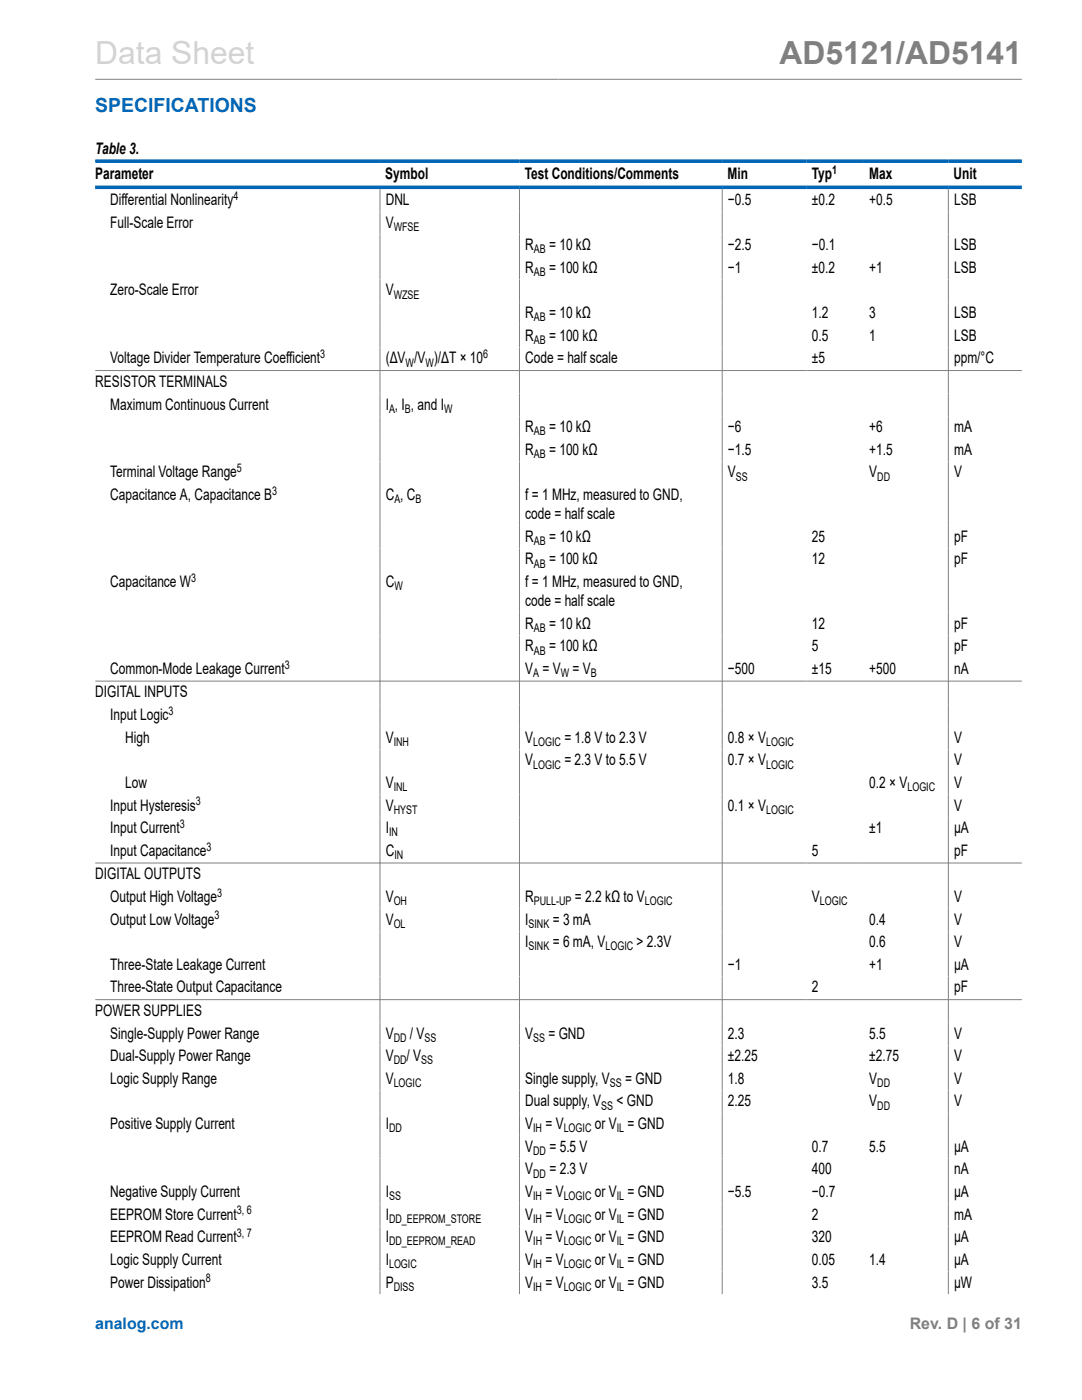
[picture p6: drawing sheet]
<svg xmlns="http://www.w3.org/2000/svg" width="216mm" height="279mm" viewBox="0 0 216 279" stroke-linecap="round" stroke-linejoin="round" font-family="sans-serif">
<defs><g id="words">
<text font-size="6.3" fill="#d3d3d3" x="19" y="12.7">Data Sheet</text>
<text font-size="6.3" fill="#808080" x="155.5" y="12.7">AD5121/AD5141</text>
<text font-size="3.9" fill="#0067b8" x="19" y="22.3">SPECIFICATIONS</text>
<g font-size="3.2">
<text x="19" y="30.8">Table 3.</text>
<text x="19" y="35.7">Parameter</text>
<text x="76.9" y="35.7">Symbol</text>
<text x="104.7" y="35.7">Test Conditions/Comments</text>
<text x="145.2" y="35.7">Min</text>
<text x="162" y="35.7">Typ</text>
<text x="173.5" y="35.7">Max</text>
<text x="190.3" y="35.7">Unit</text>
<text x="22" y="40.9">Differential Nonlinearity</text>
<text x="77" y="40.9">DNL</text>
<text x="145.3" y="40.9">−0.5</text>
<text x="162" y="40.9">±0.2</text>
<text x="173.5" y="40.9">+0.5</text>
<text x="190.4" y="40.9">LSB</text>
<text x="22" y="45.4">Full-Scale Error</text>
<text x="77" y="45.4">V</text>
<text x="104.8" y="49.9">R</text>
<text x="109.6" y="49.9">= 10 kΩ</text>
<text x="145.3" y="49.9">−2.5</text>
<text x="162" y="49.9">−0.1</text>
<text x="190.4" y="49.9">LSB</text>
<text x="22" y="59">Zero-Scale Error</text>
<text x="77" y="59">V</text>
<text x="104.8" y="54.5">R</text>
<text x="109.6" y="54.5">= 100 kΩ</text>
<text x="145.3" y="54.5">−1</text>
<text x="162" y="54.5">±0.2</text>
<text x="173.4" y="54.5">+1</text>
<text x="190.4" y="54.5">LSB</text>
<text x="104.8" y="63.5">R</text>
<text x="109.6" y="63.5">= 10 kΩ</text>
<text x="162" y="63.5">1.2</text>
<text x="173.4" y="63.5">3</text>
<text x="190.4" y="63.5">LSB</text>
<text x="104.8" y="68">R</text>
<text x="109.6" y="68">= 100 kΩ</text>
<text x="162" y="68">0.5</text>
<text x="173.4" y="68">1</text>
<text x="190.4" y="68">LSB</text>
<text x="19" y="77.2">RESISTOR TERMINALS</text>
<text x="22" y="72.5">Voltage Divider Temperature Coefficient</text>
<text x="77" y="72.5">(ΔV /V )/ΔT × 10</text>
<text x="104.8" y="72.5">Code = half scale</text>
<text x="162" y="72.5">±5</text>
<text x="190.4" y="72.5">ppm/°C</text>
<text x="22" y="81.7">Maximum Continuous Current</text>
<text x="77" y="81.7">I , I , and I</text>
<text x="104.8" y="86.2">R</text>
<text x="109.6" y="86.2">= 10 kΩ</text>
<text x="145.3" y="86.2">−6</text>
<text x="173.5" y="86.2">+6</text>
<text x="190.4" y="86.2">mA</text>
<text x="22" y="95.3">Terminal Voltage Range</text>
<text x="104.8" y="90.8">R</text>
<text x="109.6" y="90.8">= 100 kΩ</text>
<text x="145.3" y="90.8">−1.5</text>
<text x="145.3" y="95.3">V</text>
<text x="173.4" y="90.8">+1.5</text>
<text x="173.4" y="95.3">V</text>
<text x="190.4" y="90.8">mA</text>
<text x="190.4" y="95.3">V</text>
<text x="22" y="99.8">Capacitance A, Capacitance B</text>
<text x="77" y="99.8">C , C</text>
<text x="104.8" y="99.8">f = 1 MHz, measured to GND,</text>
<text x="104.8" y="103.6">code = half scale</text>
<text x="104.8" y="108.1">R</text>
<text x="104.8" y="112.6">R</text>
<text x="109.6" y="108.1">= 10 kΩ</text>
<text x="109.6" y="112.6">= 100 kΩ</text>
<text x="162" y="108.1">25</text>
<text x="162" y="112.6">12</text>
<text x="190.4" y="108.1">pF</text>
<text x="190.4" y="112.6">pF</text>
<text x="22" y="117.1">Capacitance W</text>
<text x="77" y="117.1">C</text>
<text x="104.8" y="117.1">f = 1 MHz, measured to GND,</text>
<text x="104.8" y="121">code = half scale</text>
<text x="104.8" y="125.5">R</text>
<text x="109.6" y="125.5">= 10 kΩ</text>
<text x="162" y="125.5">12</text>
<text x="190.4" y="125.5">pF</text>
<text x="104.8" y="130">R</text>
<text x="109.6" y="130">= 100 kΩ</text>
<text x="162" y="130">5</text>
<text x="190.4" y="130">pF</text>
<text x="22" y="134.5">Common-Mode Leakage Current</text>
<text x="104.8" y="134.5">V = V</text>
<text x="114.2" y="134.5">= V</text>
<text x="145.3" y="134.5">−500</text>
<text x="162" y="134.5">±15</text>
<text x="173.4" y="134.5">+500</text>
<text x="190.4" y="134.5">nA</text>
<text x="19" y="139.2">DIGITAL INPUTS</text>
<text x="22" y="143.7">Input Logic</text>
<text x="25" y="148.2">High</text>
<text x="77" y="148.2">V</text>
<text x="104.8" y="148.2">V</text>
<text x="112.6" y="148.2">= 1.8 V to 2.3 V</text>
<text x="145.3" y="148.2">0.8 × V</text>
<text x="190.4" y="148.2">V</text>
<text x="104.8" y="152.7">V</text>
<text x="112.6" y="152.7">= 2.3 V to 5.5 V</text>
<text x="145.3" y="152.7">0.7 × V</text>
<text x="190.4" y="152.7">V</text>
<text x="22" y="161.8">Input Hysteresis</text>
<text x="25" y="157.3">Low</text>
<text x="77" y="157.3">V</text>
<text x="77" y="161.8">V</text>
<text x="145.3" y="161.8">0.1 × V</text>
<text x="173.5" y="157.3">0.2 × V</text>
<text x="190.4" y="157.3">V</text>
<text x="190.4" y="161.8">V</text>
<text x="22" y="166.3">Input Current</text>
<text x="77" y="166.3">I</text>
<text x="173.4" y="166.3">±1</text>
<text x="190.4" y="166.3">µA</text>
<text x="22" y="170.8">Input Capacitance</text>
<text x="77" y="170.8">C</text>
<text x="162" y="170.8">5</text>
<text x="190.4" y="170.8">pF</text>
<text x="19" y="175.5">DIGITAL OUTPUTS</text>
<text x="22" y="180">Output High Voltage</text>
<text x="22" y="184.5">Output Low Voltage</text>
<text x="77" y="184.5">V</text>
<text x="77" y="180">V</text>
<text x="104.8" y="184.5">I</text>
<text x="104.8" y="180">R</text>
<text x="110.3" y="184.5">= 3 mA</text>
<text x="114.7" y="180">= 2.2 kΩ to V</text>
<text x="162" y="180">V</text>
<text x="173.4" y="184.5">0.4</text>
<text x="190.4" y="184.5">V</text>
<text x="190.4" y="180">V</text>
<text x="104.8" y="189">I</text>
<text x="110.3" y="189">= 6 mA, V</text>
<text x="127" y="189">&gt; 2.3V</text>
<text x="173.5" y="189">0.6</text>
<text x="190.4" y="189">V</text>
<text x="22" y="193.6">Three-State Leakage Current</text>
<text x="145.3" y="193.6">−1</text>
<text x="173.5" y="193.6">+1</text>
<text x="190.4" y="193.6">µA</text>
<text x="19" y="202.8">POWER SUPPLIES</text>
<text x="22" y="198.1">Three-State Output Capacitance</text>
<text x="162" y="198.1">2</text>
<text x="190.4" y="198.1">pF</text>
<text x="22" y="207.3">Single-Supply Power Range</text>
<text x="77" y="207.3">V</text>
<text x="81.8" y="207.3">/ V</text>
<text x="104.8" y="207.3">V</text>
<text x="109.4" y="207.3">= GND</text>
<text x="145.3" y="207.3">2.3</text>
<text x="173.4" y="207.3">5.5</text>
<text x="190.4" y="207.3">V</text>
<text x="22" y="211.8">Dual-Supply Power Range</text>
<text x="77" y="211.8">V</text>
<text x="81.1" y="211.8">/ V</text>
<text x="145.3" y="211.8">±2.25</text>
<text x="173.4" y="211.8">±2.75</text>
<text x="190.4" y="211.8">V</text>
<text x="22" y="216.3">Logic Supply Range</text>
<text x="77" y="216.3">V</text>
<text x="104.8" y="216.3">Single supply, V</text>
<text x="104.8" y="220.8">Dual supply, V</text>
<text x="123" y="220.8">&lt; GND</text>
<text x="124.7" y="216.3">= GND</text>
<text x="145.3" y="216.3">1.8</text>
<text x="145.3" y="220.8">2.25</text>
<text x="173.4" y="216.3">V</text>
<text x="173.4" y="220.8">V</text>
<text x="190.4" y="216.3">V</text>
<text x="190.4" y="220.8">V</text>
<text x="22" y="225.3">Positive Supply Current</text>
<text x="77" y="225.3">I</text>
<text x="104.8" y="225.3">V</text>
<text x="108.8" y="225.3">= V</text>
<text x="118.7" y="225.3">or V = GND</text>
<text x="104.8" y="229.9">V</text>
<text x="109.6" y="229.9">= 5.5 V</text>
<text x="162" y="229.9">0.7</text>
<text x="173.4" y="229.9">5.5</text>
<text x="190.4" y="229.9">µA</text>
<text x="22" y="238.9">Negative Supply Current</text>
<text x="77" y="238.9">I</text>
<text x="104.8" y="234.4">V</text>
<text x="104.8" y="238.9">V</text>
<text x="108.8" y="238.9">= V</text>
<text x="109.6" y="234.4">= 2.3 V</text>
<text x="118.7" y="238.9">or V = GND</text>
<text x="145.3" y="238.9">−5.5</text>
<text x="162" y="234.4">400</text>
<text x="162" y="238.9">−0.7</text>
<text x="190.4" y="234.4">nA</text>
<text x="190.4" y="238.9">µA</text>
<text x="22" y="243.4">EEPROM Store Current</text>
<text x="77" y="243.4">I</text>
<text x="104.8" y="243.4">V</text>
<text x="108.8" y="243.4">= V</text>
<text x="118.7" y="243.4">or V = GND</text>
<text x="162" y="243.4">2</text>
<text x="190.4" y="243.4">mA</text>
<text x="22" y="247.9">EEPROM Read Current</text>
<text x="77" y="247.9">I</text>
<text x="104.8" y="247.9">V</text>
<text x="108.8" y="247.9">= V</text>
<text x="118.7" y="247.9">or V = GND</text>
<text x="162" y="247.9">320</text>
<text x="190.4" y="247.9">µA</text>
<text x="22" y="252.4">Logic Supply Current</text>
<text x="22" y="257">Power Dissipation</text>
<text x="77" y="252.4">I</text>
<text x="77" y="257">P</text>
<text x="104.8" y="257">V</text>
<text x="104.8" y="252.4">V</text>
<text x="108.8" y="252.4">= V</text>
<text x="108.8" y="257">= V</text>
<text x="118.7" y="252.4">or V = GND</text>
<text x="118.7" y="257">or V = GND</text>
<text x="162" y="252.4">0.05</text>
<text x="162" y="257">3.5</text>
<text x="173.5" y="252.4">1.4</text>
<text x="190.4" y="252.4">µA</text>
<text x="190.4" y="257">µW</text>
</g>
<text font-size="3.2" fill="#0067b8" x="19" y="265.3">analog.com</text>
<text font-size="3.2" fill="#808080" x="181.5" y="265.3">Rev. D | 6 of 31</text>
<g font-size="2.4">
<text x="166.1" y="34.6">1</text>
<text x="46.6" y="39.9">4</text>
<text x="78.6" y="46.1">WFSE</text>
<text x="106.5" y="50.6">AB</text>
<text x="78.6" y="59.6">WZSE</text>
<text x="106.5" y="55.1">AB</text>
<text x="106.5" y="64.1">AB</text>
<text x="63.9" y="71.5">3</text>
<text x="96.4" y="71.5">6</text>
<text x="106.5" y="68.6">AB</text>
<text x="80.9" y="73.2">W</text>
<text x="84.9" y="73.2">W</text>
<text x="77.6" y="82.4">A</text>
<text x="80.8" y="82.4">B</text>
<text x="88.6" y="82.4">W</text>
<text x="106.5" y="86.9">AB</text>
<text x="47.3" y="94.2">5</text>
<text x="106.5" y="91.4">AB</text>
<text x="146.8" y="95.9">SS</text>
<text x="175" y="95.9">DD</text>
<text x="54.3" y="98.7">3</text>
<text x="78.7" y="100.4">A</text>
<text x="82.9" y="100.4">B</text>
<text x="106.5" y="108.7">AB</text>
<text x="106.5" y="113.3">AB</text>
<text x="38.1" y="116.1">3</text>
<text x="78.7" y="117.8">W</text>
<text x="106.5" y="126.1">AB</text>
<text x="106.5" y="130.6">AB</text>
<text x="56.8" y="133.4">3</text>
<text x="106.4" y="135.1">A</text>
<text x="111.9" y="135.1">W</text>
<text x="117.9" y="135.1">B</text>
<text x="33.7" y="142.7">3</text>
<text x="78.6" y="148.9">INH</text>
<text x="106.4" y="148.9">LOGIC</text>
<text x="152.9" y="148.9">LOGIC</text>
<text x="106.4" y="153.4">LOGIC</text>
<text x="152.9" y="153.4">LOGIC</text>
<text x="39.1" y="160.7">3</text>
<text x="78.6" y="157.9">INL</text>
<text x="181.1" y="157.9">LOGIC</text>
<text x="35.9" y="165.2">3</text>
<text x="77.6" y="166.9">IN</text>
<text x="78.6" y="162.4">HYST</text>
<text x="152.9" y="162.4">LOGIC</text>
<text x="41.2" y="169.7">3</text>
<text x="78.7" y="171.4">IN</text>
<text x="43.3" y="179">3</text>
<text x="42.8" y="183.5">3</text>
<text x="78.6" y="180.6">OH</text>
<text x="78.6" y="185.2">OL</text>
<text x="105.5" y="185.2">SINK</text>
<text x="106.5" y="180.6">PULL-UP</text>
<text x="128.7" y="180.6">LOGIC</text>
<text x="163.6" y="180.6">LOGIC</text>
<text x="105.5" y="189.7">SINK</text>
<text x="120.8" y="189.7">LOGIC</text>
<text x="78.6" y="207.9">DD</text>
<text x="84.7" y="207.9">SS</text>
<text x="106.4" y="207.9">SS</text>
<text x="78.6" y="212.4">DD</text>
<text x="84" y="212.4">SS</text>
<text x="78.6" y="216.9">LOGIC</text>
<text x="120" y="221.5">SS</text>
<text x="121.7" y="216.9">SS</text>
<text x="175" y="216.9">DD</text>
<text x="175" y="221.5">DD</text>
<text x="77.6" y="226">DD</text>
<text x="106.4" y="226">IH</text>
<text x="112.5" y="226">LOGIC</text>
<text x="123.1" y="226">IL</text>
<text x="106.4" y="230.5">DD</text>
<text x="77.6" y="239.5">SS</text>
<text x="106.4" y="239.5">IH</text>
<text x="106.4" y="235">DD</text>
<text x="112.5" y="239.5">LOGIC</text>
<text x="123.1" y="239.5">IL</text>
<text x="47.3" y="242.3">3, 6</text>
<text x="77.6" y="244">DD_EEPROM_STORE</text>
<text x="106.4" y="244">IH</text>
<text x="112.5" y="244">LOGIC</text>
<text x="123.1" y="244">IL</text>
<text x="47.3" y="246.9">3, 7</text>
<text x="77.6" y="248.6">DD_EEPROM_READ</text>
<text x="106.4" y="248.6">IH</text>
<text x="112.5" y="248.6">LOGIC</text>
<text x="123.1" y="248.6">IL</text>
<text x="41.1" y="255.9">8</text>
<text x="77.6" y="253.1">LOGIC</text>
<text x="78.6" y="257.6">DISS</text>
<text x="106.4" y="253.1">IH</text>
<text x="106.4" y="257.6">IH</text>
<text x="112.5" y="253.1">LOGIC</text>
<text x="112.5" y="257.6">LOGIC</text>
<text x="123.1" y="253.1">IL</text>
<text x="123.1" y="257.6">IL</text>
</g>
</g></defs>
<path d="M19 15.8h184.9M75.8 37.7v220.6M103.7 37.7v220.6M144.1 37.7v220.6M189.2 37.7v220.6M19 73.9h184.9M19 135.9h184.9M19 172.2h184.9M19 199.5h184.9" fill="none" stroke="#808080" stroke-width=".2"/>
<path d="M19 32.2h184.9M19 37.4h184.9" fill="none" stroke="#0067b8" stroke-width=".71"/>
<use href="#words"/>
</svg>
